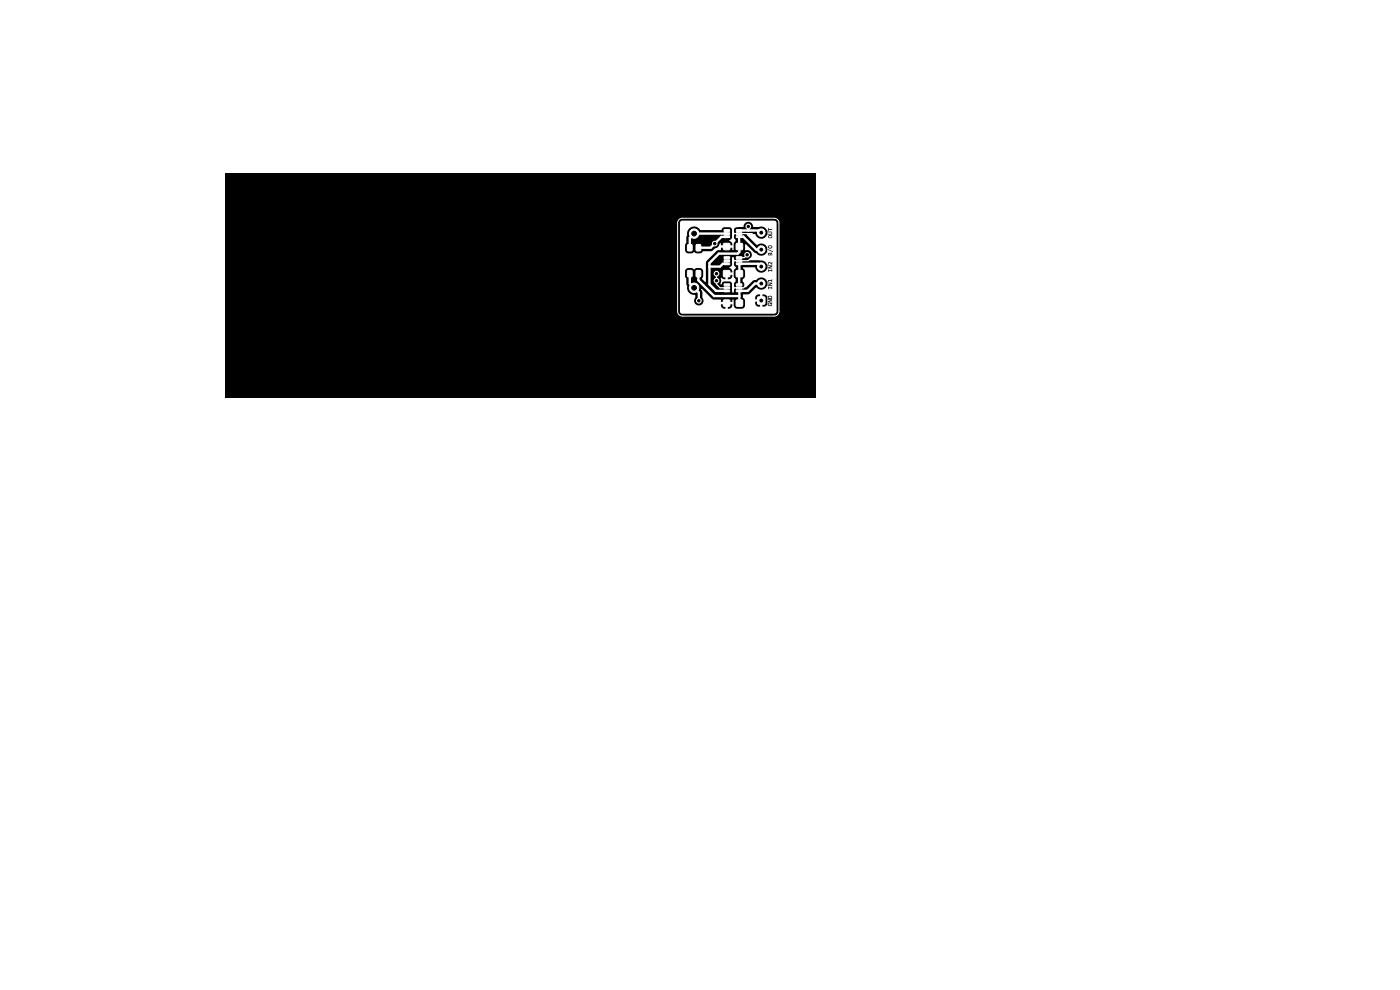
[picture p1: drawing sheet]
<svg xmlns="http://www.w3.org/2000/svg" width="297mm" height="210mm" viewBox="0 0 297 210" stroke-linecap="round" stroke-linejoin="round" font-family="sans-serif">
<path d="M47.8 36.7h125.2v47.6h-125.2z" fill="#000"/>
<g fill="#fff">
<path d="M163.1 53.8h.2v.2h-.2z"/>
<path d="M163.5 53.8h.2v.2h-.3z"/>
<path d="M163.1 52.3l.2-.1a.24 .24 0 0 1 .3 0 .24 .24 0 0 1 0 .3 .24 .24 0 0 1-.3 .1l-.2-.1z"/>
<path d="M162.8 51.9h1.3v2.4h-1.3v-.4h.1v.3h.9v-.3a.26 .26 0 0 0-.1-.3 .26 .26 0 0 0-.3 .2 .23 .23 0 0 0-.3-.2 .23 .23 0 0 0-.2 .3h-.1v-.9l1.2 .5v-.2l-1.1-.5-.1 .2v-.6h.1a.42 .42 0 0 0 .7 .4 .42 .42 0 0 0-.1-.8l-.4 .1-.2 .3h-.1z"/>
<path d="M163.1 63l.5-.1 .1 .3h-.6z"/>
<path d="M162.8 62.6h1.1v2.5h-1.1v-.6a.6 .6 0 0 0 .9 .4l.1-.6h-.5v.3l.4-.2a.31 .31 0 0 1-.4 .4 .31 .31 0 0 1-.2-.5l-.3 .2v-.8h.8l-.7 .2v.2h.9v-.1h-.6l.6-.3v-.2h-.9l-.1 .2v-.6h.1v.3h.9v-.2a.45 .45 0 0 0-.4-.5 .45 .45 0 0 0-.5 .4h-.1z"/>
<path d="M162.8 59.1h1.1v2.4h-1.1l.3-.2v-.2h.6v.2h.1v-.5h-.1v.2h-.6v-.2h-.2v.5h-.1v-1.2h.8l-.7 .3v.2h.9v-.1h-.6l.6-.3v-.2h-.9l-.1 .1v-.7l.3 .4h.1l-.1-.2h.6v.2h.1v-.6h-.1v.2h-.9z"/>
<path d="M162.8 55.4h1.2v2.4h-1.2l.3-.1v-.2h.6v.2h.1v-.6h-.1v.2h-.6v-.2h-.1v.6h-.2v-1.2h.8l-.6 .2v.3h.8v-.2h-.6l.6-.3v-.2h-.8l-.2 .2v-.6l.3 .3 .1-.1a.17 .17 0 0 1-.1-.3 .17 .17 0 0 1 .3 .1l.4 .3v-.6h-.1v.3l-.1-.1a.4 .4 0 0 0-.4-.2 .4 .4 0 0 0-.4 .3z"/>
<path d="M163.1 50.1l.2-.1a.24 .24 0 0 1 .3 0 .24 .24 0 0 1 0 .4 .24 .24 0 0 1-.3 0l-.2-.1z"/>
<path d="M162.8 48.2h1.2v2.5h-1.2v-.5a.5 .5 0 0 0 .6 .4 .5 .5 0 0 0 .4-.6 .61 .61 0 0 0-1 .2v-.9h.7a.16 .16 0 0 1 .2 .1 .16 .16 0 0 1-.2 .2h-.5v.2h.5a.33 .33 0 0 0 .4-.4 .33 .33 0 0 0-.4-.3h-.5l-.2 .2v-.3h.3v-.2h.7v-.2h-.7v-.3h-.1v.7h-.2z"/>
</g>
<g fill="#fff" stroke="#fff" stroke-width=".21">
<path d="M147.7 51.9h.7l.3 .1v1l-.2 .2-.6 .1-.2-.2z"/>
<path d="M145.9 51.9h.7l.2 .1v1l-.1 .2-.6 .1-.3-.2z"/>
<path d="M147.7 57.4h.7l.3 .1v1l-.2 .2-.6 .1-.2-.2z"/>
<path d="M145.9 57.4h.7l.2 .1v1l-.1 .2-.6 .1-.3-.2z"/>
<path d="M156.2 50h1.1l.1 .3-1.1 .1z"/>
<path d="M156.2 49.4h1.1l.1 .3h-1.1z"/>
<path d="M156.2 48.7h1.1l.1 .3-1.1 .1z"/>
<path d="M153.6 48.7h1.1l.1 .3-1.1 .1z"/>
<path d="M153.6 49.4h1.1l.1 .3h-1.1z"/>
<path d="M153.6 50h1.1l.1 .3-1.1 .1z"/>
<path d="M156.2 55.8h1.1l.1 .3h-1.1z"/>
<path d="M156.2 55.1h1.1l.1 .3-1.1 .1z"/>
<path d="M156.2 54.5h1.1l.1 .3h-1.1z"/>
<path d="M153.6 54.5h1.1l.1 .3h-1.1z"/>
<path d="M153.6 55.1h1.1l.1 .3-1.1 .1z"/>
<path d="M153.6 55.8h1.1l.1 .3h-1.1z"/>
<path d="M156.2 61.5h1.1l.1 .3-1.1 .1z"/>
<path d="M156.2 60.9h1.1l.1 .3h-1.1z"/>
<path d="M156.2 60.2h1.1l.1 .3-1.1 .1z"/>
<path d="M153.6 60.2h1.1l.1 .3-1.1 .1z"/>
<path d="M153.6 60.9h1.1l.1 .3h-1.1z"/>
<path d="M153.6 61.5h1.1l.1 .3-1.1 .1z"/>
<path d="M156.2 51.7h1.3v1.2h-1.3z"/>
<path d="M153.5 51.7h1.3v1.2h-1.3z"/>
<path d="M156.2 57.4h1.3v1.3h-1.3z"/>
<path d="M153.5 57.4h1.3v1.3h-1.3z"/>
<path d="M156.2 63.7h1.3v1.2h-1.3z"/>
<path d="M153.5 63.7h1.3v1.2h-1.3z"/>
<path d="M160.8 63h1.4v1.5h-1.4z"/>
<circle cx="147.2" cy="61" r="1"/>
<circle cx="147.2" cy="49.5" r="1"/>
<circle cx="161.5" cy="60.1" r=".8"/>
<circle cx="161.5" cy="56.5" r=".8"/>
<circle cx="161.5" cy="52.9" r=".8"/>
<circle cx="161.5" cy="49.3" r=".8"/>
<circle cx="158.7" cy="48.1" r=".5"/>
<circle cx="151.6" cy="51.7" r=".5"/>
<circle cx="148.2" cy="63.8" r=".5"/>
<circle cx="152" cy="58.1" r=".5"/>
<circle cx="158.5" cy="54.1" r=".5"/>
<circle cx="152" cy="59.5" r=".5"/>
</g>
<path d="M146.3 58.1v2l1.9 2v1.7M148.2 58.1v1.4l3.3 3.3h5.4M154.2 50.3h-1.2l-2.3 2.3h-2.5M154.2 49.6h-7l-.9 .9v2.1M154.2 56h-.9l-.5 .6h-2.3M156.8 48.9h4.2l.5 .5M158.7 48.1v.8M161.5 53h-1l-2.8-2.8h-.9l.1 3.2-.4 .4h-4l-2 2v4.5l1.4 1.4h2.3M161.5 56.6l-.6-.6h-4.1v4.4M161.5 60.2h-1.4l-1.5 1.5h-1.8l.1 2.6" fill="none" stroke="#fff" stroke-width=".5"/>
<path d="M152 58.1v2.2l.8 .8h1.4M155.5 49.6h4l1 1M158.5 54.1l-.6 .6h-1.1M159.3 54.8l-.6 .5h-3.2M158.7 60.1l-.9 1h-2.3" fill="none" stroke="#fff" stroke-width=".25"/>
<g fill="#fff">
<path d="M155.3 54.6h.1a.31 .31 0 0 1 .3 .1 .31 .31 0 0 1 0 .3l.2 .3-.2 .2v.2a.75 .75 0 0 0 .3 .9l.1 .3-.5 .7 .1 1 .3 .6v.6a.72 .72 0 0 0-.3 .9l.2 .4-.2 .2-.1 .7h-.3v-1.3a.69 .69 0 0 0-.6-1h-1.2l-.6 .6v-1.3l.1-.1a1.58 1.58 0 0 0 1.7 .3 .78 .78 0 0 0 .7-.9h-1v.9h-.5v-1l.2-.1 .1-.2 1.2-.1a1.31 1.31 0 0 0-.7-1.1h.1a.68 .68 0 0 0 .5-.9z"/>
<path d="M144.4 46.9l.4-.1h19.4a.51 .51 0 0 1 .5 .5v18.7l-.2 .4-19.9 .1-.3-.5v-8.5h1v1.2l.3 .4v1.1l.2 .4a1.57 1.57 0 0 0 1.6 2l.1 .6a1 1 0 0 0-.1 1.1 1 1 0 0 0 1 .5l4.6 .1a1.05 1.05 0 0 0 1.4 .6 .8 .8 0 0 0 1-.9h-1v.9h-.5v-.9h-1v.2h-4.5h.1a1 1 0 0 0 .5-1.6v-1.2l-.3-.6 .1-.1 2.5 2.2 1.6 .1v.5h2.5l-.1-.5h.3l.1 1.3 .1 .3 .4 .3h1.2a.74 .74 0 0 0 .7-.7v-.5h2.1a.81 .81 0 0 0 1 .8l.1-1.1h-1.1v.3h-2.1v-.6h3.1l.2 .3 .3-.1v1.2l.7-.1 .4-.3 .1 .3h.9v-2.3l-1 .1-.4-.3h-.7v1.1l-.2-.1-.3 .2h-3.1l-.5-.5h2.6v.3h1.1v-1a.81 .81 0 0 0-1.1 .7h-2.6v-.6l1.4-.2 1.5-1.4a1.39 1.39 0 0 0 2.3-.4l.1 .7h.9v-2.1h-.9v.5a1.72 1.72 0 0 0-1.7-.8l-.4 .1a1.03 1.03 0 0 1-1 .5l-1.5 1.4h-.4v-.2a.9 .9 0 0 0-.3-1v-.5l.3-.2 .2-.5-.1-1-.4-.7 2.5-.1a1.43 1.43 0 0 0 1.2 1.1 1.43 1.43 0 0 0 1.5-.8l.1 .7h.9v-2.2h-.9v.6a1.92 1.92 0 0 0-1.9-.9h-2l-.2-.1a1.07 1.07 0 0 0 .6-1.4 1.07 1.07 0 0 0-1.3-.6v-1.2l.1-.1 1.8 1.7 .4 .2a1.43 1.43 0 0 0 2.3-.2l.2 .7h1.1v-2.2h-1.1l-.1 .4a1.63 1.63 0 0 0-2.3-.5l-2.1-2.1 .1-.1h1.6a1.43 1.43 0 0 0 1.3 .9 1.43 1.43 0 0 0 1.4-.8l.1 .8h1v-2.3h-1v.6a1.71 1.71 0 0 0-1.7-.8h-1.4a1.07 1.07 0 0 0-1.1-1.1 1.07 1.07 0 0 0-1 1.1h-1a.81 .81 0 0 0-.8 .3 .81 .81 0 0 0-.2 .8l.2 .4-.2 .2v.1a.73 .73 0 0 0 .3 .9v.4l-.3 .5-.1 1.3h-.2v-.4h-2.5v.4l-.9 .2-2.1 2.1-.2 .4v4.1l-.8-.7 .3-.4v-1.1l-.5-.7h-1l-.4 .2-.5-.2h-.9l-.4 .2-.2 .4h-1v-5.5h1l.1 1.3 .6 .5 .8-.1 .4-.2 .5 .2h.9l.6-.4h1.8l.7-.6a1.01 1.01 0 0 0 .9-.9l.3-.2v.5h2.5l-.1-.6-.6-.4 .1-.2a.68 .68 0 0 0 .5-.9v-.8a.71 .71 0 0 0-.6-1h-1.2l-.5 .6h-4.4a1.54 1.54 0 0 0-2-.6 1.54 1.54 0 0 0-.8 1.8l-.2 .4v1.1l-.3 .5h-1v-4.7z"/>
</g>
<path d="M144 46.6l.7-.3h19.6a1 1 0 0 1 .9 1l.1 18.7a1 1 0 0 1-1 1h-19.5a1 1 0 0 1-1.1-.9l.1-18.8z" fill="none" stroke="#fff" stroke-width=".21"/>
<g fill="#000" stroke="#000" stroke-width=".21">
<circle cx="147.3" cy="49.5" r=".5"/>
<circle cx="151.6" cy="51.7" r=".25"/>
<circle cx="152" cy="59.6" r=".25"/>
<circle cx="152" cy="58" r=".25"/>
<circle cx="158.5" cy="54.1" r=".25"/>
<circle cx="158.7" cy="48" r=".25"/>
<circle cx="161.5" cy="49.3" r=".3"/>
<circle cx="161.5" cy="56.6" r=".3"/>
<circle cx="161.5" cy="53" r=".3"/>
<circle cx="147.3" cy="61.1" r=".5"/>
<circle cx="148.2" cy="63.8" r=".25"/>
<circle cx="161.5" cy="63.7" r=".3"/>
<circle cx="161.5" cy="60.2" r=".3"/>
</g>
</svg>
